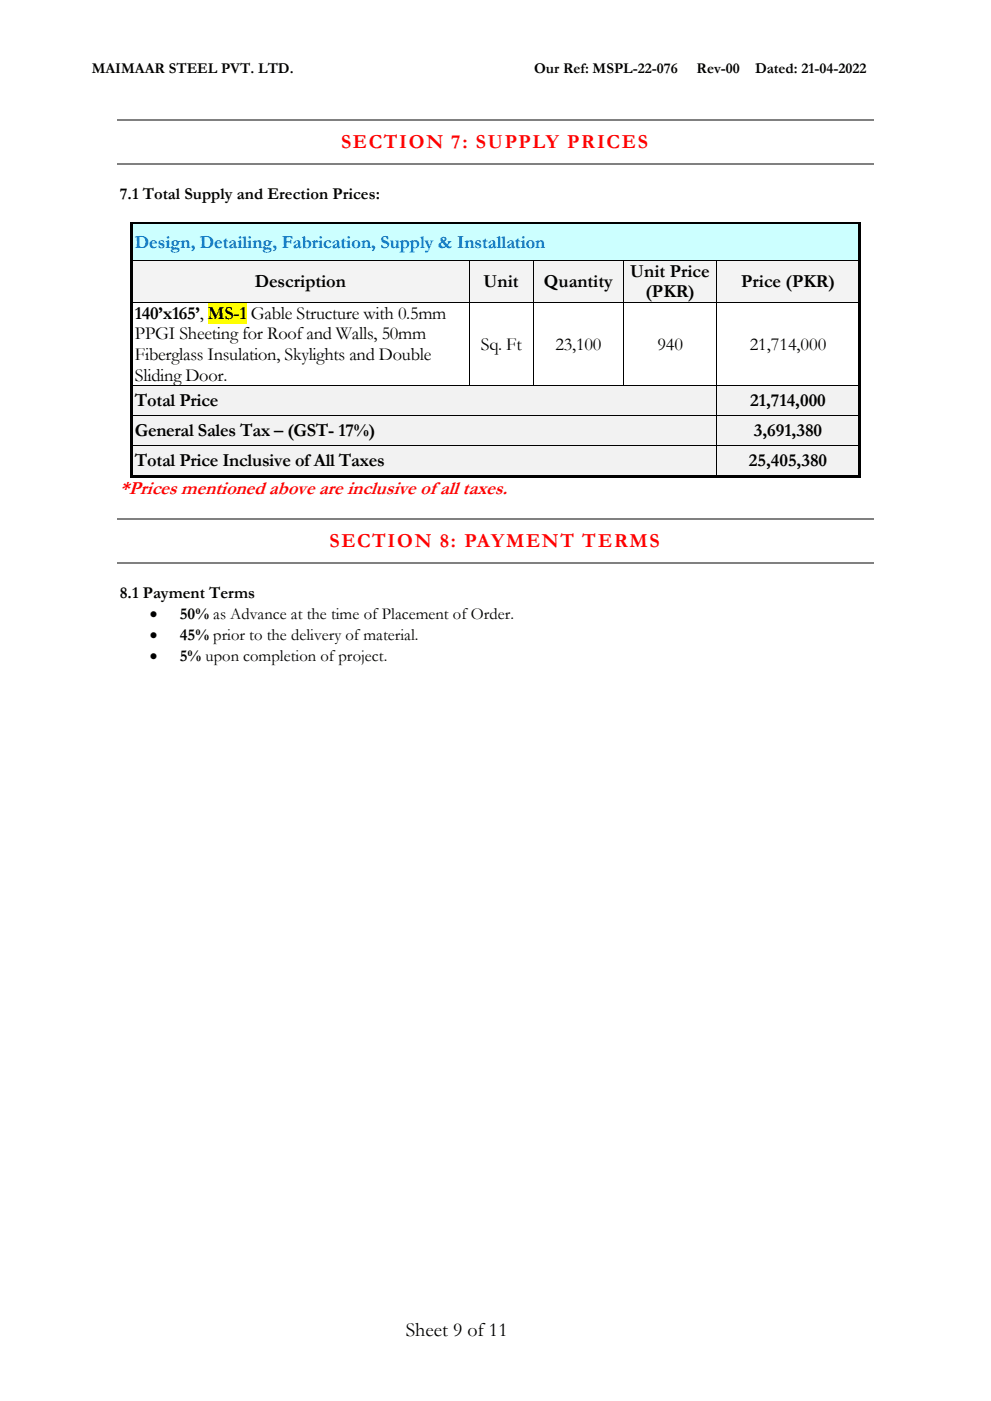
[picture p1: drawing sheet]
<svg xmlns="http://www.w3.org/2000/svg" width="210mm" height="297mm" viewBox="0 0 210 297" stroke-linecap="round" stroke-linejoin="round" font-family="sans-serif">
<defs><g id="words">
<g font-size="4.2" fill="#f00">
<text x="72.3" y="31.5">SECTION 7: SUPPLY PRICES</text>
<text x="69.9" y="115.9">SECTION 8: PAYMENT TERMS</text>
</g>
<text font-size="4.2" x="86" y="283.2">Sheet 9 of11</text>
<text font-size="4.1" fill="#f00" x="25.4" y="104.6">*Prices mentioned above are inclusive of all taxes.</text>
<text font-size="3.9" fill="#0070c0" x="28.6" y="52.5">Design, Detailing, Fabrication, Supply &amp; Installation</text>
<g font-size="3.9">
<text x="133.6" y="58.6">Unit Price</text>
<text x="54" y="60.8">Description</text>
<text x="102.5" y="60.8">Unit</text>
<text x="115.3" y="60.8">Quantity</text>
<text x="136.8" y="63">(PKR)</text>
<text x="157.1" y="60.8">Price (PKR)</text>
<text x="28.6" y="67.6">140’x165’,</text>
<text x="28.6" y="71.9">PPGI Sheeting for Roof and Walls, 50mm</text>
<text x="44.1" y="67.6">MS-1</text>
<text x="53.1" y="67.6">Gable Structure with 0.5mm</text>
<text x="28.6" y="76.3">Fiberglass Insulation, Skylights and Double</text>
<text x="101.9" y="74.1">Sq. Ft</text>
<text x="117.8" y="74.1">23,100</text>
<text x="139.4" y="74.1">940</text>
<text x="158.9" y="74.1">21,714,000</text>
<text x="28.6" y="80.7">Sliding Door.</text>
<text x="28.6" y="86.1">Total Price</text>
<text x="159" y="86.1">21,714,000</text>
<text x="28.6" y="92.4">General Sales Tax – (GST- 17%)</text>
<text x="159.8" y="92.4">3,691,380</text>
<text x="28.6" y="98.8">Total Price Inclusive of All Taxes</text>
<text x="158.7" y="98.8">25,405,380</text>
</g>
<g font-size="3.5">
<text x="25.4" y="42.2">7.1 Total Supply and Erection Prices:</text>
<text x="25.4" y="126.7">8.1 Payment Terms</text>
<text x="31.8" y="131.2">•</text>
<text x="38.1" y="131.2">50% as Advance at the time of Placement of Order.</text>
<text x="31.8" y="135.6">•</text>
<text x="38.1" y="135.6">45% prior to the delivery of material.</text>
<text x="31.8" y="140.1">•</text>
<text x="38.1" y="140.1">5% upon completion of project.</text>
</g>
<g font-size="3.2">
<text x="19.4" y="15.4">MAIMAAR STEEL PVT. LTD.</text>
<text x="113.2" y="15.4">Our Ref: MSPL-22-076</text>
<text x="147.7" y="15.4">Rev-00</text>
<text x="160" y="15.4">Dated: 21-04-2022</text>
</g>
</g></defs>
<path d="M24.9 25.5h160.3M24.9 34.8h160.3" fill="none" stroke="#808080" stroke-width=".25"/>
<g fill="#cff">
<path d="M28.2 47.6h153.7v7.5h-153.7z" fill-rule="evenodd"/>
<path d="M28.6 49.2h152.9v4.4h-152.9z" fill-rule="evenodd"/>
</g>
<g fill="#000">
<path d="M27.7 47.1h.5v.6h-.5z" fill-rule="evenodd"/>
<path d="M27.7 47.1h.5v.5h-.5z" fill-rule="evenodd"/>
<path d="M27.7 47.7h.5v7.4h-.5z" fill-rule="evenodd"/>
<path d="M28.2 47.1h153.7v.5h-153.7z" fill-rule="evenodd"/>
<path d="M181.9 47.1h.5v.6h-.5z" fill-rule="evenodd"/>
<path d="M181.9 47.1h.5v.5h-.5z" fill-rule="evenodd"/>
<path d="M181.9 47.7h.5v7.4h-.5z" fill-rule="evenodd"/>
</g>
<path d="M28.2 47.7h153.7" fill="none" stroke="#cff" stroke-width=".21"/>
<g fill="#f3f3f3">
<path d="M28.2 55.2h71.2v8.9h-71.2z" fill-rule="evenodd"/>
<path d="M28.6 57.5h70.2v4.4h-70.2z" fill-rule="evenodd"/>
<path d="M99.5 55.2h13.5v8.9h-13.5z" fill-rule="evenodd"/>
<path d="M100.1 57.5h12.3v4.4h-12.3z" fill-rule="evenodd"/>
<path d="M113.1 55.2h19v8.9h-19z" fill-rule="evenodd"/>
<path d="M113.7 57.5h17.8v4.4h-17.8z" fill-rule="evenodd"/>
<path d="M132.1 55.2h19.8v8.9h-19.8z" fill-rule="evenodd"/>
<path d="M132.7 55.3h18.6v4.4h-18.6z" fill-rule="evenodd"/>
<path d="M132.7 59.7h18.6v4.3h-18.6z" fill-rule="evenodd"/>
<path d="M152 55.2h29.9v8.9h-29.9z" fill-rule="evenodd"/>
<path d="M152.6 57.5h28.9v4.4h-28.9z" fill-rule="evenodd"/>
</g>
<g fill="#000">
<path d="M27.7 55.1l.5 .1z" fill-rule="evenodd"/>
<path d="M99.4 55.1l.1 .1z" fill-rule="evenodd"/>
<path d="M113 55.1l.1 .1z" fill-rule="evenodd"/>
<path d="M132.1 55.1v.1z" fill-rule="evenodd"/>
<path d="M151.9 55.1l.1 .1z" fill-rule="evenodd"/>
<path d="M181.9 55.1l.5 .1z" fill-rule="evenodd"/>
<path d="M27.7 55.2h.5v8.9h-.5z" fill-rule="evenodd"/>
<path d="M181.9 55.2h.5v8.9h-.5z" fill-rule="evenodd"/>
</g>
<path d="M28.2 55.1h71.2M99.4 55.2v8.9M99.5 55.1h13.5M113.1 55.2v8.9M113.1 55.1h19M132.1 55.2v8.9M132.1 55.1h19.8M152 55.2v8.9M152 55.1h29.9" fill="none" stroke="#000" stroke-width=".21"/>
<path d="M44.1 64.2h8.1v4.4h-8.1z" fill-rule="evenodd" fill="#ff0"/>
<g fill="#000">
<path d="M27.7 64.1l.5 .1z" fill-rule="evenodd"/>
<path d="M99.4 64.1l.1 .1z" fill-rule="evenodd"/>
<path d="M113 64.1l.1 .1z" fill-rule="evenodd"/>
<path d="M132.1 64.1v.1z" fill-rule="evenodd"/>
<path d="M151.9 64.1l.1 .1z" fill-rule="evenodd"/>
<path d="M181.9 64.1l.5 .1z" fill-rule="evenodd"/>
<path d="M27.7 64.2h.5v17.5h-.5z" fill-rule="evenodd"/>
<path d="M181.9 64.2h.5v17.5h-.5z" fill-rule="evenodd"/>
</g>
<path d="M28.2 64.2h71.2M99.4 64.2v17.5M99.5 64.2h13.5M113.1 64.2v17.5M113.1 64.2h19M132.1 64.2v17.5M132.1 64.2h19.8M152 64.2v17.5M152 64.2h29.9" fill="none" stroke="#000" stroke-width=".21"/>
<g fill="#f2f2f2">
<path d="M28.2 81.8h123.7v6.3h-123.7z" fill-rule="evenodd"/>
<path d="M28.6 82.7h122.7v4.4h-122.7z" fill-rule="evenodd"/>
<path d="M152 81.8h29.9v6.3h-29.9z" fill-rule="evenodd"/>
<path d="M152.6 82.7h28.9v4.4h-28.9z" fill-rule="evenodd"/>
</g>
<g fill="#000">
<path d="M27.7 81.7l.5 .1z" fill-rule="evenodd"/>
<path d="M27.7 81.8h.5v6.3h-.5z" fill-rule="evenodd"/>
<path d="M99.4 81.7l.1 .1z" fill-rule="evenodd"/>
<path d="M113 81.7l.1 .1z" fill-rule="evenodd"/>
<path d="M132.1 81.7v.1z" fill-rule="evenodd"/>
<path d="M151.9 81.7l.1 .1z" fill-rule="evenodd"/>
<path d="M181.9 81.7l.5 .1z" fill-rule="evenodd"/>
<path d="M181.9 81.8h.5v6.3h-.5z" fill-rule="evenodd"/>
</g>
<path d="M28.2 81.8h71.2M99.5 81.8h13.5M113.1 81.8h19M132.1 81.8h19.8M152 81.8v6.3M152 81.8h29.9" fill="none" stroke="#000" stroke-width=".21"/>
<g fill="#f2f2f2">
<path d="M28.2 88.1h123.7v6.3h-123.7z" fill-rule="evenodd"/>
<path d="M28.6 89.1h122.7v4.3h-122.7z" fill-rule="evenodd"/>
<path d="M152 88.1h29.9v6.3h-29.9z" fill-rule="evenodd"/>
<path d="M152.6 89.1h28.9v4.3h-28.9z" fill-rule="evenodd"/>
</g>
<g fill="#000">
<path d="M27.7 88.1h.5z" fill-rule="evenodd"/>
<path d="M27.7 88.1h.5v6.3h-.5z" fill-rule="evenodd"/>
<path d="M151.9 88.1h.1z" fill-rule="evenodd"/>
<path d="M181.9 88.1h.5z" fill-rule="evenodd"/>
<path d="M181.9 88.1h.5v6.3h-.5z" fill-rule="evenodd"/>
</g>
<path d="M28.2 88.1h123.7M152 88.1v6.3M152 88.1h29.9" fill="none" stroke="#000" stroke-width=".21"/>
<g fill="#f2f2f2">
<path d="M28.2 94.5h123.7v6.3h-123.7z" fill-rule="evenodd"/>
<path d="M28.6 95.4h122.7v4.4h-122.7z" fill-rule="evenodd"/>
<path d="M152 94.5h29.9v6.3h-29.9z" fill-rule="evenodd"/>
<path d="M152.6 95.4h28.9v4.4h-28.9z" fill-rule="evenodd"/>
</g>
<g fill="#000">
<path d="M27.7 94.4l.5 .1z" fill-rule="evenodd"/>
<path d="M151.9 94.4l.1 .1z" fill-rule="evenodd"/>
<path d="M181.9 94.4l.5 .1z" fill-rule="evenodd"/>
<path d="M27.7 94.5h.5v6.2h-.5z" fill-rule="evenodd"/>
<path d="M27.7 100.7h.5v.5h-.5z" fill-rule="evenodd"/>
<path d="M27.7 100.7h.5v.5h-.5z" fill-rule="evenodd"/>
<path d="M28.2 100.7h123.7v.5h-123.7z" fill-rule="evenodd"/>
<path d="M151.9 100.7h.5v.5h-.5z" fill-rule="evenodd"/>
<path d="M152.4 100.7h29.5v.5h-29.5z" fill-rule="evenodd"/>
<path d="M181.9 94.5h.5v6.2h-.5z" fill-rule="evenodd"/>
<path d="M181.9 100.7h.5v.5h-.5z" fill-rule="evenodd"/>
<path d="M181.9 100.7h.5v.5h-.5z" fill-rule="evenodd"/>
</g>
<path d="M28.2 94.5h123.7M152 94.5v6.2M152 94.5h29.9" fill="none" stroke="#000" stroke-width=".21"/>
<path d="M24.9 110h160.3M24.9 119.3h160.3" fill="none" stroke="#808080" stroke-width=".25"/>
<use href="#words"/>
</svg>
